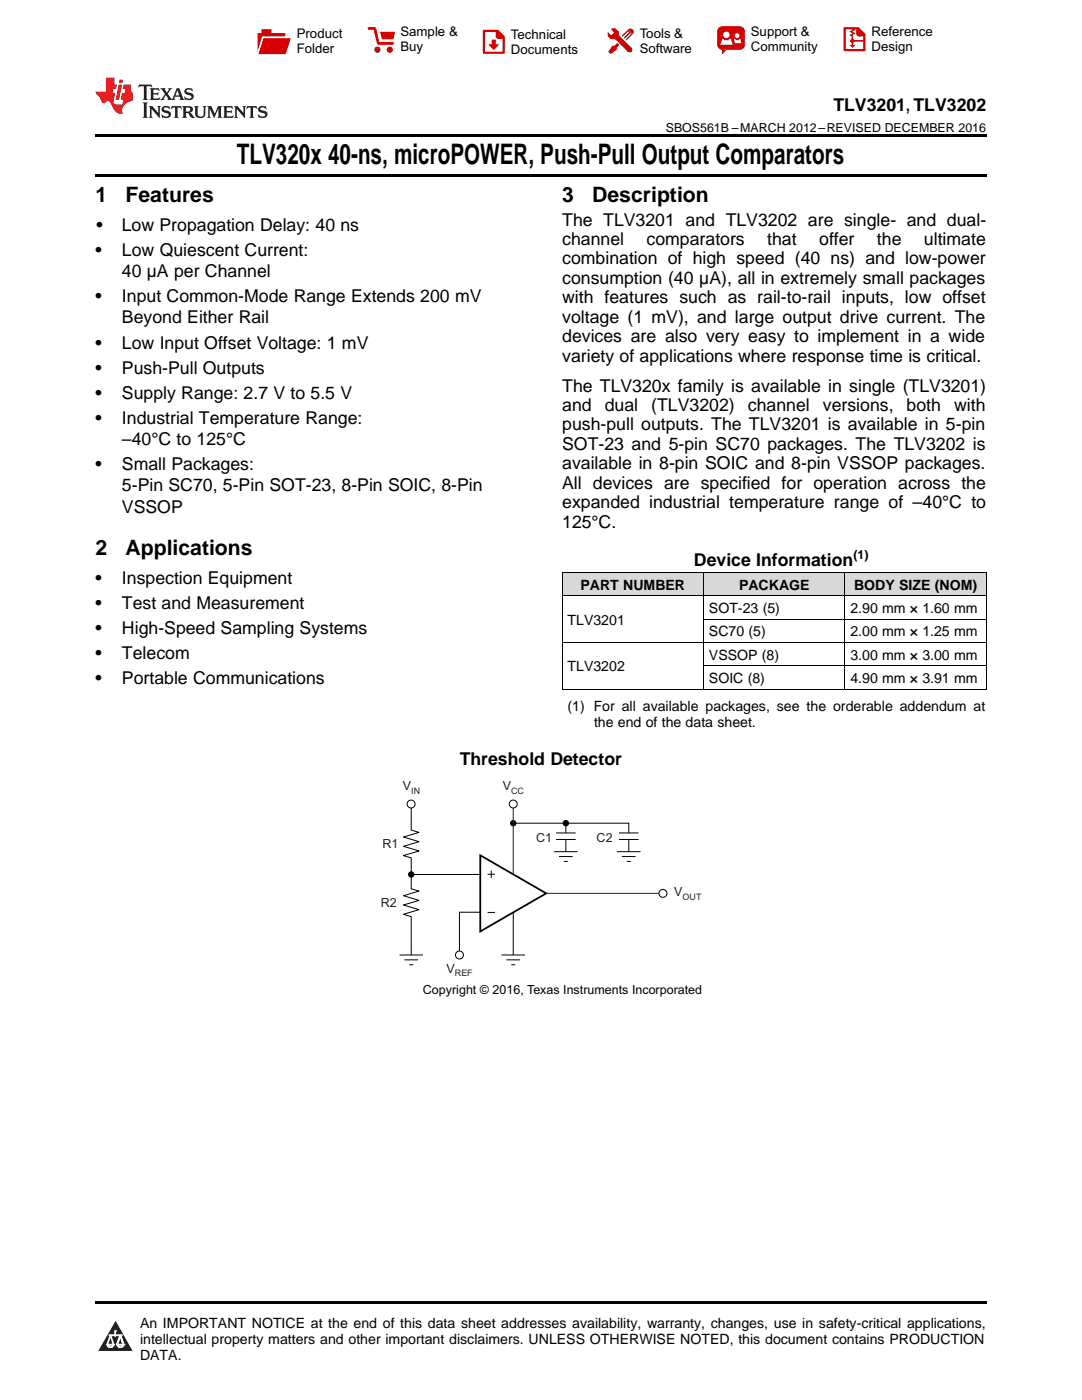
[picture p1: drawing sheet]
<svg xmlns="http://www.w3.org/2000/svg" width="216mm" height="279mm" viewBox="0 0 216 279" stroke-linecap="round" stroke-linejoin="round" font-family="sans-serif">
<defs><g id="words">
<text font-size="5.6" x="47.3" y="32.8">TLV320x 40-ns, microPOWER, Push-Pull Output Comparators</text>
<g font-size="4.2">
<text x="19" y="40.4">1</text>
<text x="25" y="40.4">Features</text>
<text x="112.2" y="40.4">3</text>
<text x="118.2" y="40.4">Description</text>
<text x="19" y="110.7">2</text>
<text x="25" y="110.7">Applications</text>
</g>
<g font-size="3.5">
<text x="166.3" y="22.2">TLV3201, TLV3202</text>
<text x="19.2" y="46.1">•</text>
<text x="24.3" y="46.1">Low Propagation Delay: 40 ns</text>
<text x="112.2" y="45">The TLV3201 and TLV3202 are single- and dual-</text>
<text x="19" y="51.1">•</text>
<text x="24.3" y="51.1">Low Quiescent Current:</text>
<text x="112.2" y="48.9">channel</text>
<text x="112.2" y="52.8">combination of high speed (40 ns) and low-power</text>
<text x="129" y="48.9">comparators</text>
<text x="153.1" y="48.9">that</text>
<text x="163.5" y="48.9">offer</text>
<text x="175" y="48.9">the</text>
<text x="184.4" y="48.9">ultimate</text>
<text x="24.3" y="55.3">40 µA per Channel</text>
<text x="112.2" y="56.7">consumption (40 µA), all in extremely small packages</text>
<text x="19" y="60.3">•</text>
<text x="24.3" y="60.3">Input Common-Mode Range Extends 200 mV</text>
<text x="24.3" y="64.6">Beyond Either Rail</text>
<text x="112.2" y="60.5">with features such as rail-to-rail inputs, low offset</text>
<text x="112.2" y="64.4">voltage (1 mV), and large output drive current. The</text>
<text x="19" y="69.6">•</text>
<text x="24.3" y="69.6">Low Input Offset Voltage: 1 mV</text>
<text x="112.2" y="68.3">devices are also very easy to implement in a wide</text>
<text x="19" y="74.6">•</text>
<text x="24.3" y="74.6">Push-Pull Outputs</text>
<text x="112.2" y="72.2">variety of applications where response time is critical.</text>
<text x="19" y="79.6">•</text>
<text x="24.3" y="79.6">Supply Range: 2.7 V to 5.5 V</text>
<text x="112.2" y="78.1">The TLV320x family is available in single (TLV3201)</text>
<text x="112.2" y="82">and</text>
<text x="120.7" y="82">dual</text>
<text x="130" y="82">(TLV3202)</text>
<text x="149.2" y="82">channel</text>
<text x="164.2" y="82">versions,</text>
<text x="180.9" y="82">both</text>
<text x="190.4" y="82">with</text>
<text x="19" y="84.6">•</text>
<text x="24.3" y="84.6">Industrial Temperature Range:</text>
<text x="24.3" y="88.8">–40°C to 125°C</text>
<text x="112.2" y="85.9">push-pull outputs. The TLV3201 is available in 5-pin</text>
<text x="112.2" y="89.8">SOT-23 and 5-pin SC70 packages. The TLV3202 is</text>
<text x="19" y="93.8">•</text>
<text x="24.3" y="93.8">Small Packages:</text>
<text x="112.2" y="93.7">available in 8-pin SOIC and 8-pin VSSOP packages.</text>
<text x="24.3" y="98.1">5-Pin SC70, 5-Pin SOT-23, 8-Pin SOIC, 8-Pin</text>
<text x="112.2" y="97.5">All devices are specified for operation across the</text>
<text x="112.2" y="101.4">expanded industrial temperature range of –40°C to</text>
<text x="24.3" y="102.3">VSSOP</text>
<text x="112.2" y="105.3">125°C.</text>
<text x="138.5" y="113">Device Information</text>
<text x="19" y="116.5">•</text>
<text x="24.3" y="116.5">Inspection Equipment</text>
<text x="19" y="121.5">•</text>
<text x="24.3" y="121.5">Test and Measurement</text>
<text x="19" y="126.5">•</text>
<text x="19" y="131.5">•</text>
<text x="24.3" y="126.5">High-Speed Sampling Systems</text>
<text x="24.3" y="131.5">Telecom</text>
<text x="19" y="136.5">•</text>
<text x="24.3" y="136.5">Portable Communications</text>
<text x="91.7" y="152.8">Threshold Detector</text>
</g>
<g font-size="2.8">
<text x="115.8" y="117.7">PART NUMBER</text>
<text x="147.5" y="117.7">PACKAGE</text>
<text x="170.4" y="117.7">BODY SIZE (NOM)</text>
<text x="113.2" y="124.7">TLV3201</text>
<text x="141.5" y="122.3">SOT-23 (5)</text>
<text x="169.7" y="122.3">2.90 mm × 1.60 mm</text>
<text x="141.5" y="127">SC70 (5)</text>
<text x="141.5" y="131.7">VSSOP (8)</text>
<text x="169.7" y="127">2.00 mm × 1.25 mm</text>
<text x="169.7" y="131.7">3.00 mm × 3.00 mm</text>
<text x="113.2" y="134">TLV3202</text>
<text x="141.5" y="136.3">SOIC (8)</text>
<text x="169.7" y="136.3">4.90 mm × 3.91 mm</text>
<text x="113.2" y="141.8">(1) For all available packages, see the orderable addendum at</text>
<text x="118.5" y="145">the end of the data sheet.</text>
<text x="27.9" y="265">An IMPORTANT NOTICE at the end of this data sheet addresses availability, warranty, changes, use in safety-critical applications,</text>
<text x="27.9" y="268.2">intellectual property matters and other important disclaimers. UNLESS OTHERWISE NOTED, this document contains PRODUCTION</text>
<text x="27.9" y="271.4">DATA.</text>
</g>
<g font-size="2.6">
<text x="59.2" y="7.6">Product</text>
<text x="59.2" y="10.6">Folder</text>
<text x="79.9" y="7.3">Sample &amp;</text>
<text x="79.9" y="10.2">Buy</text>
<text x="102" y="7.8">Technical</text>
<text x="102" y="10.8">Documents</text>
<text x="127.6" y="7.6">Tools &amp;</text>
<text x="127.6" y="10.6">Software</text>
<text x="149.8" y="7.2">Support &amp;</text>
<text x="149.8" y="10.2">Community</text>
<text x="173.9" y="7.3">Reference</text>
<text x="173.9" y="10.2">Design</text>
</g>
<g font-size="2.5">
<text x="132.9" y="26.3">SBOS561B –MARCH 2012–REVISED DECEMBER 2016</text>
<text x="170.3" y="111.6">(1)</text>
<text x="84.4" y="198.3">Copyright © 2016, Texas Instruments Incorporated</text>
</g>
<g font-size="2.5" fill="#231f20">
<text x="80.4" y="157.7">V</text>
<text x="100.3" y="157.7">V</text>
<text x="76.3" y="169.2">R1</text>
<text x="107" y="168.1">C1</text>
<text x="119.1" y="168.1">C2</text>
<text x="134.5" y="178.8">V</text>
<text x="76" y="180.9">R2</text>
<text x="89.1" y="194.1">V</text>
</g>
<g font-size="1.8" fill="#231f20">
<text x="82.1" y="158.4">IN</text>
<text x="102" y="158.4">CC</text>
<text x="136.2" y="179.5">OUT</text>
<text x="90.8" y="194.8">REF</text>
</g>
</g></defs>
<g fill="#d8d8d8">
<path d="M112.2 114.3h28.2v4.7h-28.2z"/>
<path d="M140.4 114.3h28.2v4.7h-28.2z"/>
<path d="M168.6 114.3h28.2v4.7h-28.2z"/>
</g>
<path d="M23.1 263.6l3.4 6h-6.9z" fill="#231f20"/>
<path d="M21.4 268.3h1.2l-.3 .6h-.3a.55 .55 0 0 1-.6-.6z" fill-rule="evenodd" fill="#fff"/>
<path d="M21.4 268.3h1.2l-.3 .6h-.3a.55 .55 0 0 1-.6-.6z" fill="none" stroke="#231f20" stroke-width=".34"/>
<path d="M21.4 268.3l1.2 .1-.3 .5h-.5z" fill="none" stroke="#fff" stroke-width=".34"/>
<path d="M23 266.6h.1" fill="none" stroke="#fff" stroke-width=".34"/>
<path d="M23 265.6v1z" fill="#fff"/>
<path d="M23 265.6v1z" fill="none" stroke="#fff" stroke-width=".34"/>
<circle cx="23" cy="265.6" r=".17" fill="#fff"/>
<path d="M21.9 266.5h.1" fill="none" stroke="#fff" stroke-width=".34"/>
<path d="M21.9 266.5h2.3z" fill="#fff"/>
<path d="M21.9 266.5h2.3z" fill="none" stroke="#fff" stroke-width=".34"/>
<circle cx="24.2" cy="266.5" r=".17" fill="#fff"/>
<path d="M23.3 268.3h.1" fill="none" stroke="#fff" stroke-width=".34"/>
<path d="M24 266.5l-.7 1.8z" fill="#fff"/>
<path d="M24 266.5l-.7 1.8z" fill="none" stroke="#fff" stroke-width=".34"/>
<path d="M24 266.5l.7 1.8z" fill="#fff"/>
<path d="M24 266.5l.7 1.8z" fill="none" stroke="#fff" stroke-width=".34"/>
<path d="M24.6 268.3h.1" fill="none" stroke="#fff" stroke-width=".34"/>
<circle cx="21.4" cy="268.3" r=".17" fill="#fff"/>
<path d="M22.1 266.5l-.7 1.8z" fill="#fff"/>
<path d="M22.1 266.5l-.7 1.8z" fill="none" stroke="#fff" stroke-width=".34"/>
<path d="M22.1 266.5l.5 1.8z" fill="#fff"/>
<path d="M22.1 266.5l.5 1.8z" fill="none" stroke="#fff" stroke-width=".34"/>
<circle cx="22.6" cy="268.3" r=".17" fill="#fff"/>
<path d="M23.4 268.3h1.3a.65 .65 0 0 1-.7 .6 .65 .65 0 0 1-.6-.6z" fill-rule="evenodd" fill="#fff"/>
<path d="M23.4 268.3h1.3a.65 .65 0 0 1-.7 .6 .65 .65 0 0 1-.6-.6z" fill="none" stroke="#231f20" stroke-width=".34"/>
<path d="M23.4 268.3h1.3l-.4 .6h-.6z" fill="none" stroke="#fff" stroke-width=".34"/>
<path d="M23.3 268.3h.1" fill="none" stroke="#fff" stroke-width=".34"/>
<circle cx="24.7" cy="268.3" r=".17" fill="#fff"/>
<g fill="#000">
<path d="M19 34.8h177.8v.5h-177.8zM19 26.8h177.8v.6h-177.8zM112.2 137.5l.1 .1zM168.5 137.5l.1 .1zM196.7 137.5l.1 .1zM19 259.7h177.8v.5h-177.8z"/>
<circle cx="82.1" cy="174.5" r=".54"/>
<circle cx="102.4" cy="164.3" r=".54"/>
<circle cx="112.9" cy="164.3" r=".54"/>
</g>
<g fill="none" stroke="#000" stroke-width=".2">
<path d="M112.2 118.9h84.6M112.2 114.2h84.6M112.2 114.3v23.3M140.4 114.3v23.3M168.6 114.3v23.3M196.8 114.3v23.3M112.2 137.5h84.6M112.2 128.2h84.6M140.4 132.9h56.4M140.4 123.6h56.4M82.1 174.5h13.7M82.1 161.2v4.5l1.5 .4-3.1 .9 3.1 1-3.1 .9 3.1 .9-3.1 1 1.6 .4v6.2l1.5 .4-3.1 1 3.1 .9-3.1 .9 3.1 .9-3.1 1 1.6 .4v7.7"/>
<path d="M97.3 174.5h1.5M98 173.7v1.5M102.4 164.3h23.1v1.9M110.6 170h4.6M111 167.5h3.9M111 166.2h3.9M111.5 170.9h2.8M112.5 171.9h.8M112.9 164.3v1.9M112.9 167.6v2.4M123.1 170h4.7M123.5 167.5h3.9"/>
<path d="M123.5 166.2h3.9M124.1 170.9h2.7M125.1 171.9h.8M125.5 167.6v2.4M79.7 190.6h4.7M80.7 191.6h2.7M81.7 192.5h.7M95.8 182.1h-4.1v7.7M97.3 182.1h1.5M100.1 190.6h4.6M101 191.6h2.8M102 192.5h.8"/>
<path d="M102.4 182.1v8.5"/>
<circle cx="82" cy="160.5" r=".79"/>
<circle cx="82.1" cy="174.5" r=".54"/>
<circle cx="102.4" cy="164.3" r=".54"/>
<circle cx="102.4" cy="160.5" r=".79"/>
<circle cx="112.9" cy="164.3" r=".54"/>
<circle cx="132.3" cy="178.3" r=".79"/>
<circle cx="91.7" cy="190.6" r=".79"/>
</g>
<path d="M95.8 170.7l13.2 7.6-13.2 7.6z" fill="none" stroke="#000" stroke-width=".36"/>
<path d="M102.4 161.3v13.2M109 178.3h22.4" fill="none" stroke="#231f20" stroke-width=".2"/>
<path d="M27.7 16.9l-.1 .6 .6-.3h.5v.2v2.2l-.2 .4h1l-.2-.4v-2.2v-.2h.5l.6 .3-.2-.6zM29.9 17.6l.2 .4v1.6l-.2 .4h1.9l.1-.6a1.09 1.09 0 0 1-1.3 .1v-.6h.6l.4 .2v-.7l-.2 .2h-.8v-.6l.2-.1a1.01 1.01 0 0 1 1 .3l-.1-.6zM32 17.6l.9 1.2-1 1.2h.9l-.2-.3 .5-.7 .5 .7-.3 .3h1.7l-.2-.3 .1-.4h1l.1 .4-.2 .3h1l-.3-.4-.7-2h-.5l-1 2.2-.8-1.1 .9-1.1h-.9l.2 .2-.4 .7-.4-.7 .2-.2zM35.4 18l.4 1h-.8zM37 17.7a.66 .66 0 0 0-.2 .8 .66 .66 0 0 0 .6 .4l.7 .2 .1 .2a.8 .8 0 0 1-.7 .4 .8 .8 0 0 1-.7-.5l.1 .8 .2-.2a.94 .94 0 0 0 1.1 .1 .94 .94 0 0 0 .4-.9 1.48 1.48 0 0 0-1.3-.6v-.4a1.1 1.1 0 0 1 1.2 .2l-.2-.6-.2 .1-.5-.1zM28.5 20.4l.2 .4v2.3l-.2 .4h1l-.2-.4v-2.3l.2-.4zM29.7 21.2l.2 .4v1.5l-.2 .4h.8l-.3-.4 .1-1.3 1.6 1.8v-2l.2-.4h-.7l.2 .2v1.1l-1.2-1.3zM32.5 21.3a.66 .66 0 0 0-.2 .8 .66 .66 0 0 0 .6 .4l.6 .2 .2 .2a.8 .8 0 0 1-.8 .4 .8 .8 0 0 1-.7-.5l.2 .7 .2-.1a.94 .94 0 0 0 1 .1 .94 .94 0 0 0 .5-1 1.47 1.47 0 0 0-1.3-.6l-.1-.3a1.1 1.1 0 0 1 1.3 .2l-.2-.6-.2 .1-.5-.2zM34.3 21.2l-.2 .6a.64 .64 0 0 1 .8-.3v1.6l-.2 .4h1l-.3-.4 .1-1.6a.66 .66 0 0 1 .8 .3l-.2-.6zM36.3 21.2l.3 .4v1.5l-.3 .4h1l-.2-.2v-.7h.5l.1 .1a.8 .8 0 0 0 1.2 .7l-1-1a.62 .62 0 0 0 .6-.5 .62 .62 0 0 0-.6-.7zM37.1 21.5h.1a.48 .48 0 0 1 .6 0 .48 .48 0 0 1 .1 .6l-.2 .1-.6 .1zM38.7 21.2l.2 .2a2.29 2.29 0 0 0 .4 2 1.05 1.05 0 0 0 1.7-.7v-1.3l.2-.2h-.8l.2 .4v1.1a.61 .61 0 0 1-.6 .6 .61 .61 0 0 1-.6-.6v-1.1l.3-.4zM41.3 21.2l.3 .4v1.5l-.3 .4h.8l-.2-.4v-1.4l.8 1.9 .9-1.9v1.4l-.2 .4h.9l-.2-.4v-1.5l.2-.4h-.8l-.7 1.5-.6-1.5zM44.5 21.2l.2 .4v1.5l-.2 .4h1.9l.2-.6a1.1 1.1 0 0 1-1.4 .2v-.7h.6l.4 .2v-.6l-.2 .1-.8 .1v-.6l.2-.1a1.02 1.02 0 0 1 1.1 .2l-.2-.5zM46.7 21.2l.2 .4v1.5l-.2 .4h.8l-.3-.4 .1-1.3 1.6 1.8v-2l.2-.4h-.7l.2 .2v1.1l-1.2-1.3zM49.3 21.2l-.1 .6a.64 .64 0 0 1 .8-.3v1.6l-.3 .4h1l-.2-.4v-1.6a.66 .66 0 0 1 .8 .3l-.1-.6zM51.7 21.3a.66 .66 0 0 0-.2 .7 .66 .66 0 0 0 .7 .5l.6 .2 .1 .2a.8 .8 0 0 1-.7 .4 .8 .8 0 0 1-.7-.5l.1 .7 .2-.1a.94 .94 0 0 0 1.1 .1 .94 .94 0 0 0 .4-1 1.48 1.48 0 0 0-1.2-.6l-.1-.3a1.1 1.1 0 0 1 1.2 .2l-.2-.6-.1 .1-.6-.2z" fill="#231f20"/>
<path d="M21.1 15.5v2.8h-2v.4l.9 .9a.96 .96 0 0 0 1 1 .59 .59 0 0 1 .5-.4 .59 .59 0 0 1 .5 .3l.4 .8a1.61 1.61 0 0 0 2.1 1.3 1.63 1.63 0 0 1 1.1-2.2l.9-.3v-1.5a1.6 1.6 0 0 1-.4-1.7h-1.4l-.2 .9h.5l-.2 .8h-.5l-.2 1v.3h.5l-.2 .9h-.7a.74 .74 0 0 1-1-.6l.3-1.6h-.5l.2-.8h.5l.1-.9h-.4v-1.4zM23.7 16.9l-.7 3h.8l.6-3zM23.8 15.9l-.1 .7h.7l.2-.7z" fill="#ee1d23"/>
<g fill="#d60000">
<path d="M52.2 5.8h2v.8h2.7v4.2h-5.5v-4.2h.8z" fill-rule="evenodd"/>
<path d="M52.5 7.5h5.6l-1.1 3.3h-5.6z" fill-rule="evenodd"/>
</g>
<path d="M52.4 7.4h5.7v.1h-5.6l-1.1 3.3z" fill-rule="evenodd" fill="#fff"/>
<path d="M52.4 7.4h5.7v.1h-5.6l-1.1 3.3z" fill="none" stroke="#fff" stroke-width=".2"/>
<path d="M73.6 5.7h1.2l.7 2.9h2.8" fill="none" stroke="#d60000" stroke-width=".55"/>
<g fill="#d60000">
<path d="M75.9 6.3h2.9l-.3 1.6h-2.3z" fill-rule="evenodd"/>
<circle cx="75.3" cy="9.9" r=".62"/>
<circle cx="77.8" cy="9.9" r=".62"/>
</g>
<path d="M96.6 6.2h2.7l1.2 1.2v3.1h-3.9z" fill="none" stroke="#d60000" stroke-width=".44"/>
<g fill="#d60000">
<path d="M98.1 7.9h.8v1h.6l-1 1.1-.9-1v-.1h.5z" fill-rule="evenodd"/>
<path d="M98.9 6.2h.4l1.2 1.2v.4h-1.2l-.4-.4z" fill-rule="evenodd"/>
<path d="M122 5.7h.8l.6 .6 .1 .7 2.5 2.5-.7 .8-2.4-2.3-1.1-.2-.6-.6v-.8l.8 .6 .4-.4v-.2l-.4-.5z" fill-rule="evenodd"/>
<path d="M122.2 9.1h.5l.5-.5 .4 .4-.5 .5-.1 .4-1.2 .9-.4-.5z" fill-rule="evenodd"/>
<path d="M125.3 5.9a.67 .67 0 0 1 1 0 .67 .67 0 0 1 0 .9z" fill-rule="evenodd"/>
<path d="M125.3 5.9l1 .9-1.2 1.2h-.2v-.2l.9-.9 .1-.2h-.2l-1 1h-.2v-.2l1-1v-.2h-.2l-1 1h-.2v-.2z" fill-rule="evenodd"/>
<circle cx="125.6" cy="9.9" r=".54"/>
</g>
<path d="M123.4 6.3l-.1 .7" fill="none" stroke="#d60000" stroke-width=".2"/>
<g fill="#d60000">
<path d="M143.4 5.5l.7-.2h3.6a.95 .95 0 0 1 .9 .9v2.8a.95 .95 0 0 1-.9 .9h-3.6a.95 .95 0 0 1-1-.9v-2.8z" fill-rule="evenodd"/>
<path d="M144 9.9h1l-.8 .9h-.2z" fill-rule="evenodd"/>
</g>
<g fill="#fff">
<path d="M146.6 8.6h1.3z"/>
<path d="M144.1 7.8h.3l.1 .2h.8l.2-.2h.3l.4 1.1h-2.5z" fill-rule="evenodd"/>
<path d="M146.5 7.8h.2l.2 .2h.5l.1-.2h.2l.2 .8h-1.3z" fill-rule="evenodd"/>
<circle cx="144.9" cy="6.9" r=".65"/>
<circle cx="147.1" cy="7.1" r=".48"/>
</g>
<path d="M168.5 5.6h2.7l1.3 1.3v3.1h-4z" fill="none" stroke="#d60000" stroke-width=".44"/>
<path d="M170.1 7.3v1.8M170.1 8.1h2.3" fill="none" stroke="#d60000" stroke-width=".3"/>
<g fill="#d60000">
<path d="M170.9 5.6h.3l1.3 1.3v.4h-1.1l-.5-.6z" fill-rule="evenodd"/>
<circle cx="170.1" cy="8.1" r=".42"/>
<circle cx="171.4" cy="6.7" r=".55"/>
</g>
<g fill="#d60000">
<path d="M169.5 9h1.2l-.6 .5z"/>
<path d="M169.8 5.8h.6l.3 .2-.6 .3 .6 .4-.7 .3 .2 .3h-.2l-.5-.3 .6-.3-.6-.4 .6-.3z"/>
</g>
<use href="#words"/>
</svg>
